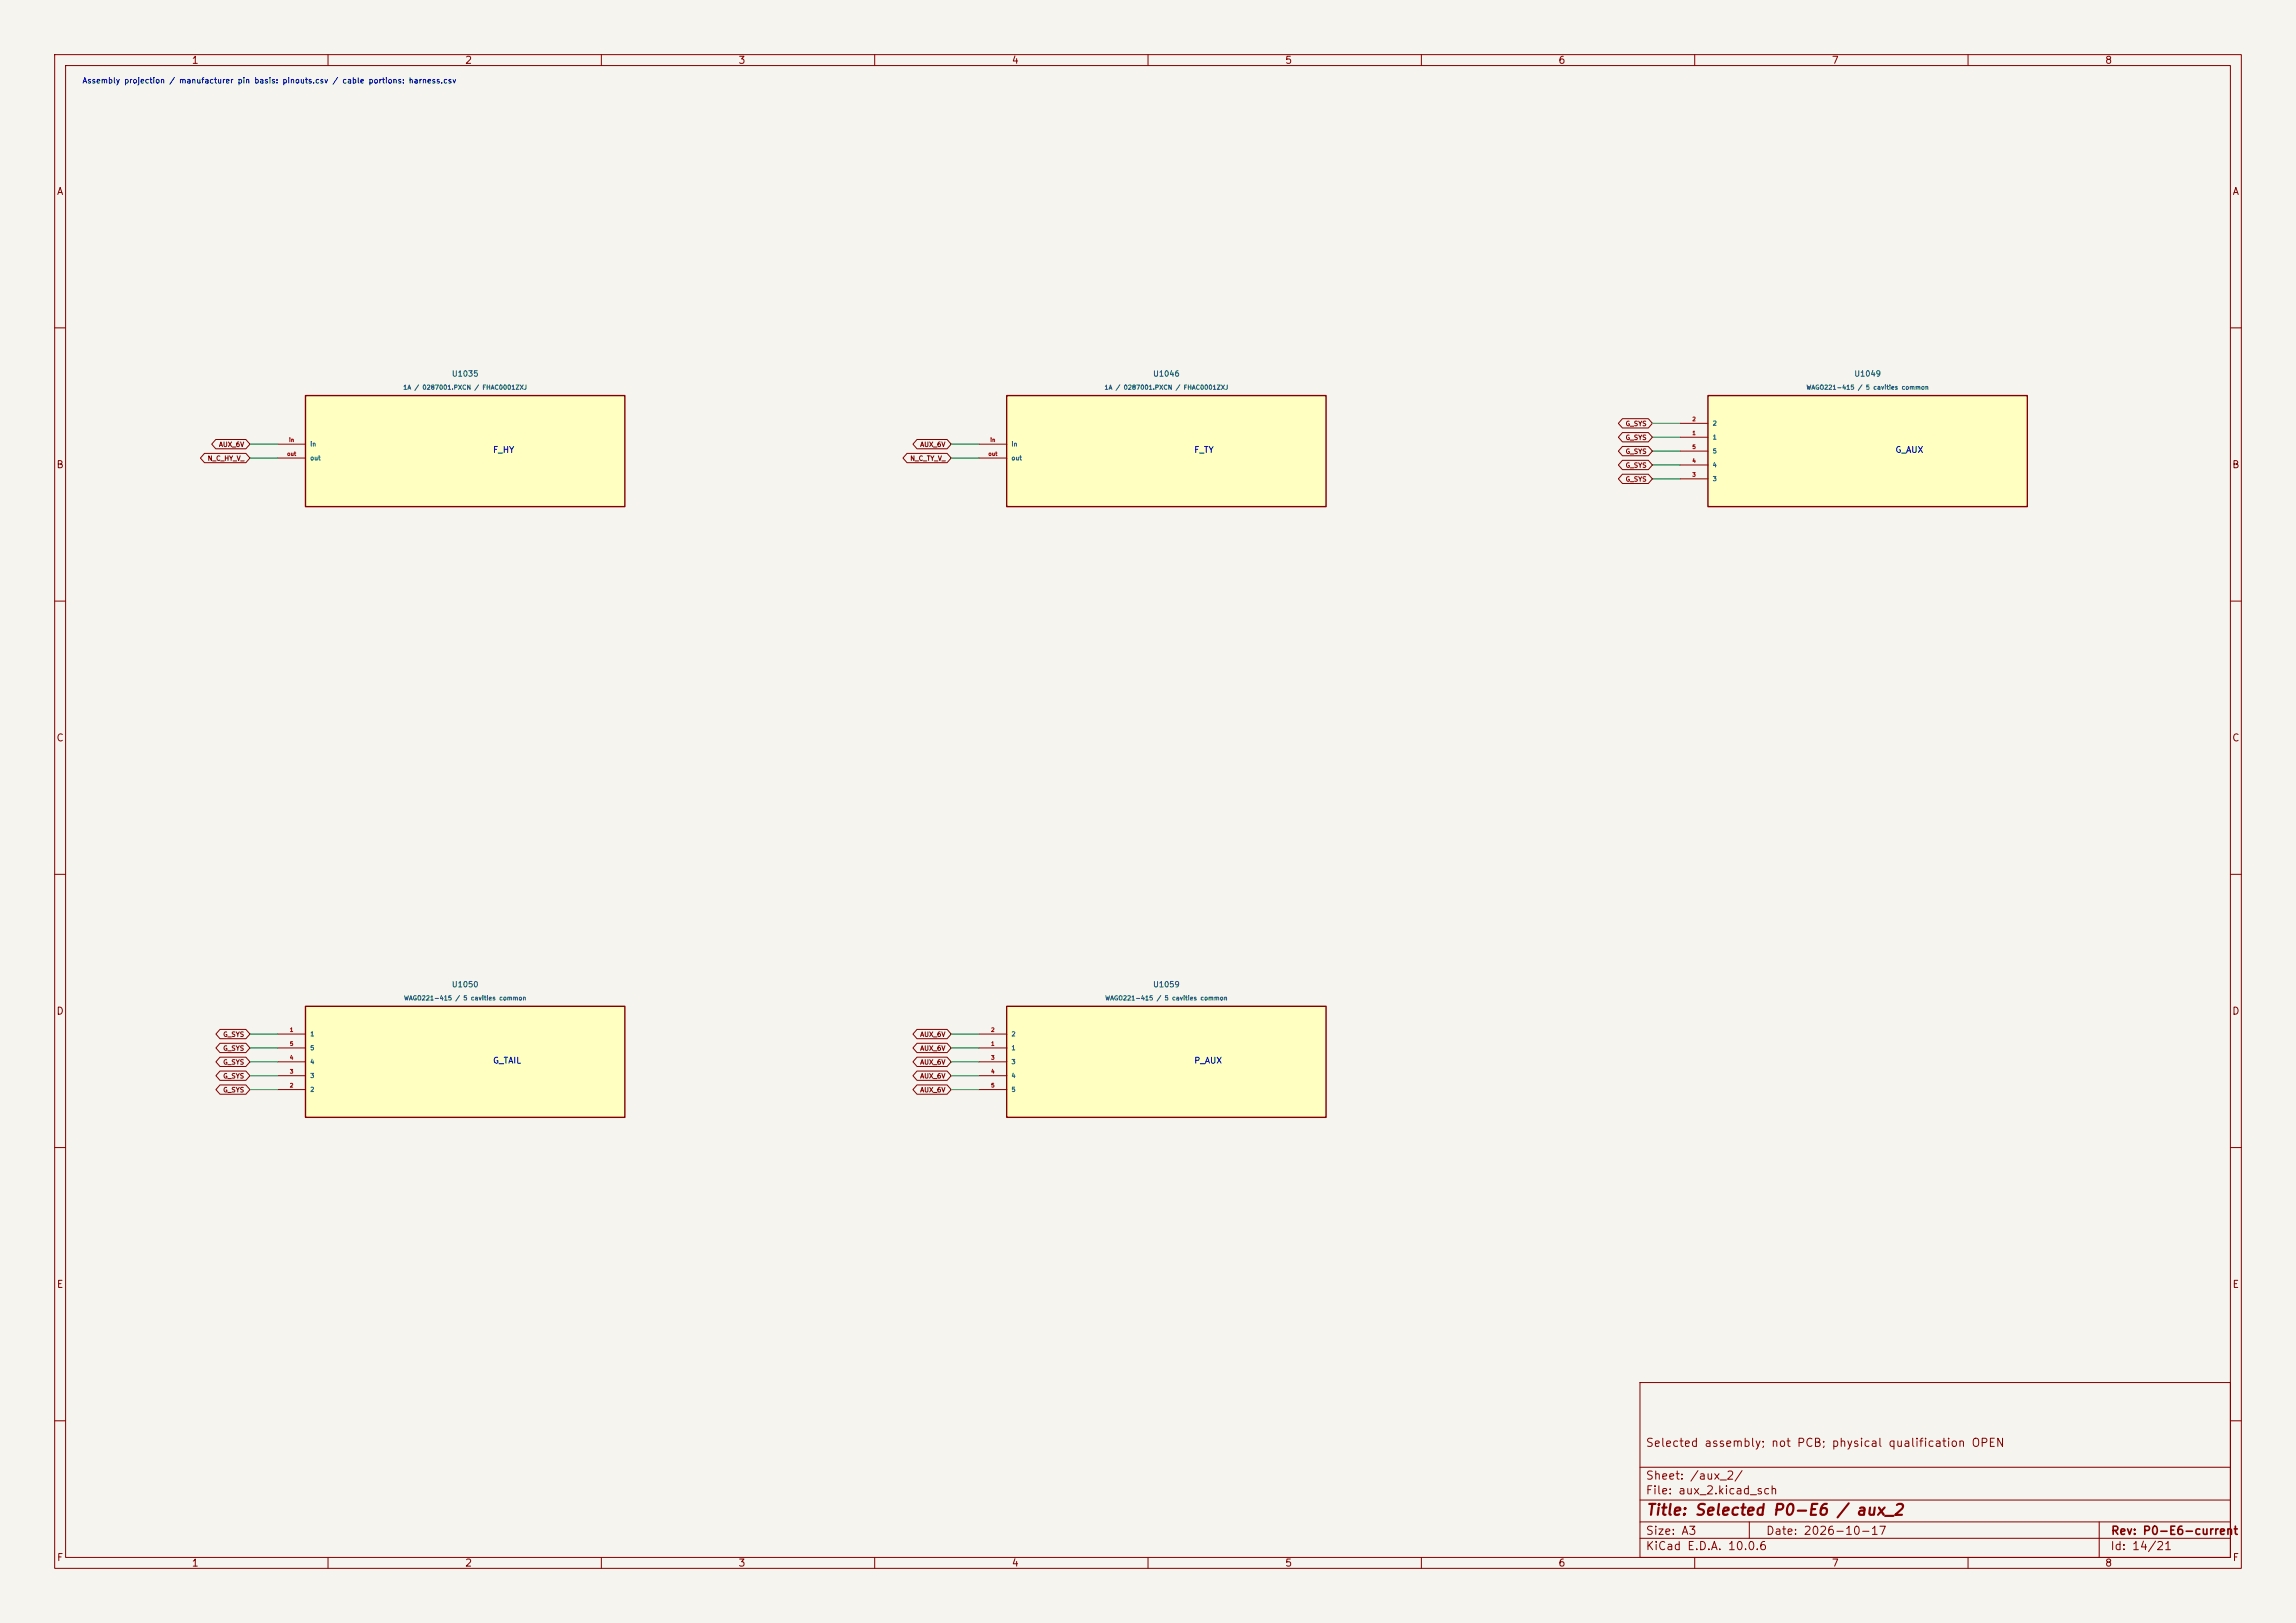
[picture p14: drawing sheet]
<svg xmlns="http://www.w3.org/2000/svg" width="420mm" height="297mm" viewBox="0 0 420 297" stroke-linecap="round" stroke-linejoin="round" font-family="sans-serif">
<defs><g id="words">
<text font-size="2" fill="#840000" x="301" y="277.8">Title: Selected P0-E6 / aux_2</text>
<g font-size="1.5" fill="#840000">
<text x="300.9" y="265.1">Selected assembly; not PCB; physical qualification OPEN</text>
<text x="300.9" y="273.8">File: aux_2.kicad_sch</text>
<text x="300.9" y="271.1">Sheet: /aux_2/</text>
<text x="300.9" y="281.2">Size: A3</text>
<text x="322.9" y="281.2">Date: 2026-10-17</text>
<text x="386" y="281.2">Rev: P0-E6-current</text>
<text x="300.9" y="284">KiCad E.D.A. 10.0.6</text>
<text x="385.9" y="284">Id: 14/21</text>
</g>
<g font-size="1.3" fill="#840000">
<text x="35" y="12">1</text>
<text x="85" y="12">2</text>
<text x="135" y="12">3</text>
<text x="185" y="12">4</text>
<text x="235" y="12">5</text>
<text x="285" y="12">6</text>
<text x="335" y="12">7</text>
<text x="385" y="12">8</text>
<text x="10.3" y="36">A</text>
<text x="408.3" y="36">A</text>
<text x="10.2" y="86">B</text>
<text x="408.2" y="86">B</text>
<text x="10.2" y="136">C</text>
<text x="408.2" y="136">C</text>
<text x="10.2" y="186">D</text>
<text x="408.2" y="186">D</text>
<text x="10.3" y="236">E</text>
<text x="408.3" y="236">E</text>
<text x="10.3" y="286">F</text>
<text x="35" y="287">1</text>
<text x="85" y="287">2</text>
<text x="135" y="287">3</text>
<text x="185" y="287">4</text>
<text x="235" y="287">5</text>
<text x="285" y="287">6</text>
<text x="335" y="287">7</text>
<text x="385" y="287">8</text>
<text x="408.3" y="286">F</text>
</g>
<g font-size="1.1" fill="#0000c2">
<text x="90.1" y="83.1">F_HY</text>
<text x="218.4" y="83.1">F_TY</text>
<text x="346.6" y="83.1">G_AUX</text>
<text x="90.1" y="194.9">G_TAIL</text>
<text x="218.4" y="194.9">P_AUX</text>
</g>
<text font-size="1" fill="#0000c2" x="15" y="15.5">Assembly projection / manufacturer pin basis: pinouts.csv / cable portions: harness.csv</text>
<g font-size="1" fill="#006464">
<text x="82.6" y="69.1">U1035</text>
<text x="210.8" y="69.1">U1046</text>
<text x="339.1" y="69.1">U1049</text>
<text x="82.6" y="180.9">U1050</text>
<text x="210.8" y="180.9">U1059</text>
</g>
<g font-size=".9" fill="#840000">
<text x="40" y="82">AUX_6V</text>
<text x="168.2" y="82">AUX_6V</text>
<text x="297.3" y="78.2">G_SYS</text>
<text x="297.3" y="83.3">G_SYS</text>
<text x="297.3" y="80.7">G_SYS</text>
<text x="37.9" y="84.5">N_C_HY_V_</text>
<text x="166.4" y="84.5">N_C_TY_V_</text>
<text x="297.3" y="85.8">G_SYS</text>
<text x="297.3" y="88.3">G_SYS</text>
<text x="40.7" y="189.9">G_SYS</text>
<text x="168.2" y="189.9">AUX_6V</text>
<text x="40.7" y="192.5">G_SYS</text>
<text x="40.7" y="195">G_SYS</text>
<text x="40.7" y="197.6">G_SYS</text>
<text x="168.2" y="197.6">AUX_6V</text>
<text x="168.2" y="192.5">AUX_6V</text>
<text x="168.2" y="195">AUX_6V</text>
<text x="40.7" y="200.1">G_SYS</text>
<text x="168.2" y="200.1">AUX_6V</text>
</g>
<g font-size=".8" fill="#006464">
<text x="73.7" y="71.5">1A / 0287001.PXCN / FHAC0001ZXJ</text>
<text x="201.9" y="71.5">1A / 0287001.PXCN / FHAC0001ZXJ</text>
<text x="330.4" y="71.5">WAGO221-415 / 5 cavities common</text>
<text x="56.7" y="81.9">in</text>
<text x="184.9" y="81.9">in</text>
<text x="313.2" y="80.6">1</text>
<text x="313.2" y="78.1">2</text>
<text x="313.2" y="83.2">5</text>
<text x="56.7" y="84.4">out</text>
<text x="184.9" y="84.4">out</text>
<text x="313.2" y="88.2">3</text>
<text x="313.2" y="85.7">4</text>
<text x="73.8" y="183.3">WAGO221-415 / 5 cavities common</text>
<text x="202.1" y="183.3">WAGO221-415 / 5 cavities common</text>
<text x="56.7" y="189.8">1</text>
<text x="184.9" y="189.8">2</text>
<text x="56.7" y="197.5">3</text>
<text x="56.7" y="194.9">4</text>
<text x="56.7" y="192.4">5</text>
<text x="184.9" y="192.4">1</text>
<text x="184.9" y="194.9">3</text>
<text x="184.9" y="197.5">4</text>
<text x="56.7" y="200">2</text>
<text x="184.9" y="200">5</text>
</g>
<g font-size=".7" fill="#a90000">
<text x="309.5" y="77.2">2</text>
<text x="52.4" y="83.6">out</text>
<text x="52.8" y="81">in</text>
<text x="180.7" y="83.6">out</text>
<text x="181.1" y="81">in</text>
<text x="309.5" y="79.8">1</text>
<text x="309.5" y="82.3">5</text>
<text x="309.5" y="87.4">3</text>
<text x="309.5" y="84.9">4</text>
<text x="52.9" y="189">1</text>
<text x="52.9" y="191.5">5</text>
<text x="181.2" y="191.5">1</text>
<text x="181.2" y="189">2</text>
<text x="52.9" y="196.6">3</text>
<text x="52.9" y="194.1">4</text>
<text x="181.2" y="194.1">3</text>
<text x="181.2" y="196.6">4</text>
<text x="52.9" y="199.2">2</text>
<text x="181.2" y="199.2">5</text>
</g>
</g></defs>
<path d="M0 0h420v297h-420z" fill="#f5f4ef" stroke="#f5f4ef" stroke-width=".18"/>
<g fill="none" stroke="#840000" stroke-width=".18">
<path d="M10 10h400v277h-400zM12 12h396v273h-396zM60 10v2M110 10v2M160 10v2M210 10v2M260 10v2M310 10v2M360 10v2M10 60h2M408 60h2M10 110h2"/>
<path d="M408 110h2M10 160h2M408 160h2M10 210h2M408 210h2M300 253h108v32h-108zM10 260h2M300 278.5h108M300 274.5h108M300 268.5h108M320 278.5v3M384 278.5v6.5"/>
<path d="M408 260h2M60 285v2M110 285v2M160 285v2M210 285v2M260 285v2M300 281.5h108M310 285v2M360 285v2"/>
</g>
<path d="M55.9 184.2h58.4v20.3h-58.4z" fill="#ffffc2"/>
<path d="M55.9 184.2h58.4v20.3h-58.4z" fill="none" stroke="#840000" stroke-width=".25"/>
<path d="M50.8 189.2h5.1M50.8 199.4h5.1M50.8 196.9h5.1M50.8 194.3h5.1M50.8 191.8h5.1" fill="none" stroke="#840000" stroke-width=".18"/>
<path d="M55.9 72.4h58.4v20.3h-58.4z" fill="#ffffc2"/>
<path d="M55.9 72.4h58.4v20.3h-58.4z" fill="none" stroke="#840000" stroke-width=".25"/>
<path d="M50.8 81.3h5.1M50.8 83.8h5.1" fill="none" stroke="#840000" stroke-width=".18"/>
<path d="M184.1 184.2h58.5v20.3h-58.5z" fill="#ffffc2"/>
<path d="M184.1 184.2h58.5v20.3h-58.5z" fill="none" stroke="#840000" stroke-width=".25"/>
<path d="M179.1 191.8h5M179.1 189.2h5M179.1 194.3h5M179.1 196.9h5M179.1 199.4h5" fill="none" stroke="#840000" stroke-width=".18"/>
<path d="M184.1 72.4h58.5v20.3h-58.5z" fill="#ffffc2"/>
<path d="M184.1 72.4h58.5v20.3h-58.5z" fill="none" stroke="#840000" stroke-width=".25"/>
<path d="M179.1 81.3h5M179.1 83.8h5" fill="none" stroke="#840000" stroke-width=".18"/>
<path d="M312.4 72.4h58.4v20.3h-58.4z" fill="#ffffc2"/>
<path d="M312.4 72.4h58.4v20.3h-58.4z" fill="none" stroke="#840000" stroke-width=".25"/>
<g fill="none" stroke="#840000" stroke-width=".18">
<path d="M296.8 76.6h4.7l.8 .9-.8 .8h-4.7l-.8-.8zM296.8 79.2h4.7l.8 .8-.8 .9h-4.7l-.8-.9zM307.3 77.5h5.1M37.4 83h7.6l.7 .8-.7 .9h-7.6l-.7-.9zM39.5 80.4h5.5l.7 .9-.7 .8h-5.5l-.8-.8zM165.9 83h7.3l.8 .8-.8 .9h-7.3l-.7-.9zM167.7 80.4h5.5l.8 .9-.8 .8h-5.5l-.7-.8zM296.8 81.7h4.7l.8 .9-.8 .8h-4.7l-.8-.8zM296.8 84.2h4.7l.8 .9-.8 .8h-4.7l-.8-.8zM296.8 86.8h4.7l.8 .8-.8 .9h-4.7l-.8-.9zM307.3 80h5.1M307.3 87.6h5.1"/>
<path d="M307.3 85.1h5.1M307.3 82.6h5.1M40.2 188.4h4.8l.7 .8-.7 .9h-4.8l-.7-.9zM40.2 190.9h4.8l.7 .9-.7 .8h-4.8l-.7-.8zM40.2 193.5h4.8l.7 .8-.7 .9h-4.8l-.7-.9zM40.2 196h4.8l.7 .9-.7 .8h-4.8l-.7-.8zM40.2 198.5h4.8l.7 .9-.7 .8h-4.8l-.7-.8zM167.7 188.4h5.5l.8 .8-.8 .9h-5.5l-.7-.9zM167.7 196h5.5l.8 .9-.8 .8h-5.5l-.7-.8zM167.7 190.9h5.5l.8 .9-.8 .8h-5.5l-.7-.8zM167.7 193.5h5.5l.8 .8-.8 .9h-5.5l-.7-.9zM167.7 198.5h5.5l.8 .9-.8 .8h-5.5l-.7-.8z"/>
</g>
<g fill="none" stroke="#009600" stroke-width=".18">
<path d="M302.3 77.5h5M45.7 81.3h5.1M45.7 83.8h5.1M174 81.3h5.1M174 83.8h5.1M302.3 80h5M302.3 87.6h5M302.3 82.6h5M302.3 85.1h5M45.7 189.2h5.1M45.7 191.8h5.1M45.7 199.4h5.1"/>
<path d="M45.7 196.9h5.1M45.7 194.3h5.1M174 189.2h5.1M174 191.8h5.1M174 199.4h5.1M174 196.9h5.1M174 194.3h5.1"/>
</g>
<use href="#words"/>
</svg>
